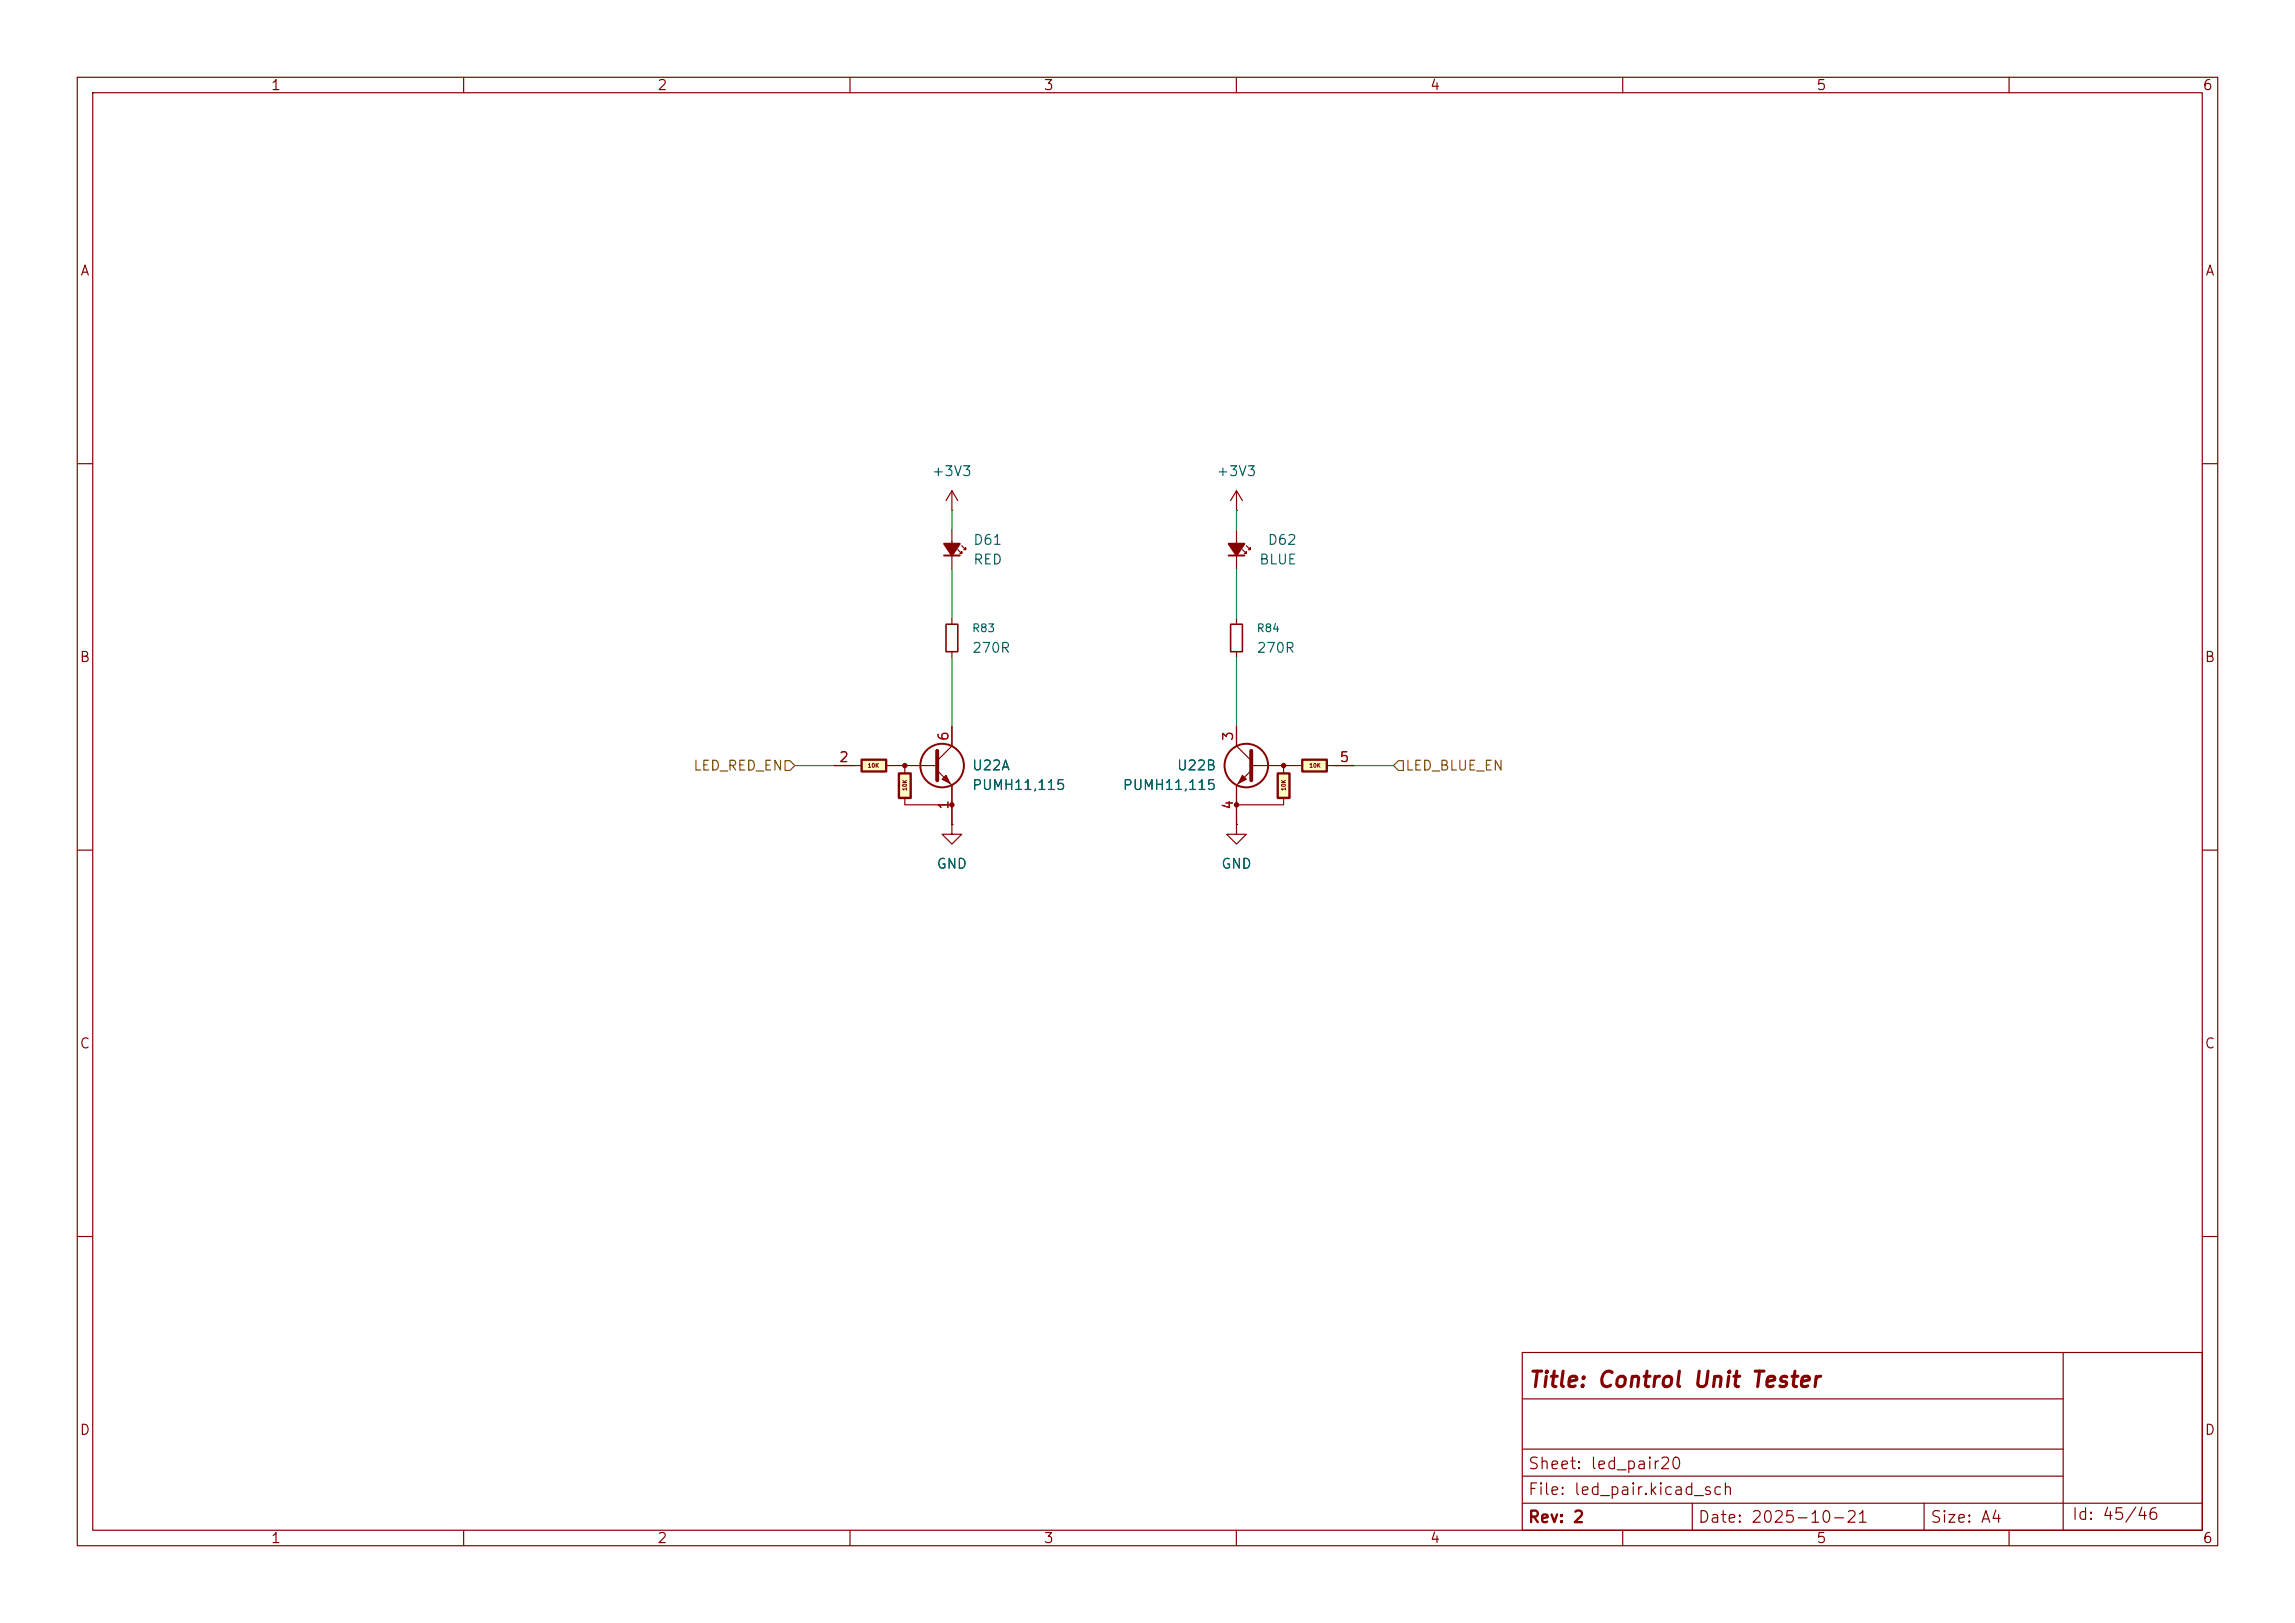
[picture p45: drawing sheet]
<svg xmlns="http://www.w3.org/2000/svg" width="297mm" height="210mm" viewBox="0 0 297 210" stroke-linecap="round" stroke-linejoin="round" font-family="sans-serif">
<defs><g id="words">
<text font-size="2" fill="#840000" x="197.7" y="180">Title: Control Unit Tester</text>
<g font-size="1.5" fill="#840000">
<text x="197.6" y="190.5">Sheet: led_pair20</text>
<text x="197.6" y="193.8">File: led_pair.kicad_sch</text>
<text x="197.6" y="197.4">Rev: 2</text>
<text x="219.6" y="197.4">Date: 2025-10-21</text>
<text x="249.7" y="197.4">Size: A4</text>
<text x="268" y="197">Id: 45/46</text>
</g>
<g font-size="1.3" fill="#840000">
<text x="35" y="12">1</text>
<text x="85" y="12">2</text>
<text x="135" y="12">3</text>
<text x="185" y="12">4</text>
<text x="235" y="12">5</text>
<text x="285" y="12">6</text>
<text x="10.3" y="36">A</text>
<text x="285.3" y="36">A</text>
<text x="10.2" y="86">B</text>
<text x="285.2" y="86">B</text>
<text x="10.2" y="136">C</text>
<text x="285.2" y="136">C</text>
<text x="10.2" y="186">D</text>
<text x="285.2" y="186">D</text>
<text x="35" y="200">1</text>
<text x="85" y="200">2</text>
<text x="135" y="200">3</text>
<text x="185" y="200">4</text>
<text x="235" y="200">5</text>
<text x="285" y="200">6</text>
</g>
<g font-size="1.3" fill="#006464">
<text x="120.5" y="61.9">+3V3</text>
<text x="157.4" y="61.9">+3V3</text>
<text x="125.9" y="70.8">D61</text>
<text x="164" y="70.8">D62</text>
<text x="125.9" y="73.4">RED</text>
<text x="162.9" y="73.4">BLUE</text>
<text x="125.7" y="84.8">270R</text>
<text x="162.5" y="84.8">270R</text>
<text x="125.7" y="100">U22A</text>
<text x="152.2" y="100">U22B</text>
<text x="125.7" y="102.5">PUMH11,115</text>
<text x="145.2" y="102.5">PUMH11,115</text>
<text x="121.1" y="112.7">GND</text>
<text x="158" y="112.7">GND</text>
</g>
<g font-size="1.3" fill="#a90000">
<text x="123.1" y="96" transform="rotate(-90 123.1 96)">6</text>
<text x="159.9" y="96" transform="rotate(-90 159.9 96)">3</text>
<text x="108.5" y="98.9">2</text>
<text x="173.3" y="98.9">5</text>
<text x="123.1" y="104.9" transform="rotate(-90 123.1 104.9)">1</text>
<text x="159.9" y="104.9" transform="rotate(-90 159.9 104.9)">4</text>
</g>
<g font-size="1.3" fill="#725600">
<text x="89.6" y="100">LED_RED_EN</text>
<text x="181.8" y="100">LED_BLUE_EN</text>
</g>
<g font-size="1" fill="#006464">
<text x="125.7" y="82">R83</text>
<text x="162.5" y="82">R84</text>
</g>
<g font-size=".5" fill="#840000">
<text x="112.2" y="99.4">10K</text>
<text x="169.4" y="99.4">10K</text>
<text x="117.5" y="102.4" transform="rotate(-90 117.5 102.4)">10K</text>
<text x="166.5" y="102.4" transform="rotate(-90 166.5 102.4)">10K</text>
</g>
</g></defs>
<g fill="none" stroke="#840000" stroke-width=".15">
<path d="M10 10h277v190h-277zM12 12h273v186h-273zM60 10v2M110 10v2M160 10v2M210 10v2M260 10v2M10 60h2M160 66h.1M160 63.5l-.7 1.3M160 63.5l.8 1.3M160 63.5v2.5"/>
<path d="M160 68.6v5.1M160.8 71.1l.5 .5v-.2v.2h-.3M161.3 70.6l.5 .5v-.2v.2h-.3M285 60h2M160 80v.8M160 84.3v.8M10 110h2M160 106.7v1.3h1.3l-1.3 1.2-1.3-1.2h1.3M160 106.7h.1M285 110h2M10 160h2M197 175h88v23h-88z"/>
<path d="M267 175v23M285 160h2M60 198v2M110 198v2M160 198v2M197 194.5h88M197 191h70M197 187.5h70M197 181h70M210 198v2M219 194.5v3.5M249 194.5v3.5"/>
<path d="M260 198v2"/>
</g>
<path d="M159.3 80.8h1.5v3.5h-1.5z" fill="none" stroke="#840000" stroke-width=".2"/>
<path d="M159 71.9h2" fill="none" stroke="#840000" stroke-width=".25"/>
<path d="M159 70.4h2l-1 1.5z" fill="#840000" stroke="#840000" stroke-width=".25"/>
<g fill="#ffffc2">
<path d="M168.5 98.3h3.2v1.5h-3.2z"/>
<path d="M165.4 100.1h1.5v3.2h-1.5z"/>
</g>
<g fill="#840000" stroke="#840000" stroke-width=".15">
<path d="M160.8 100.3l.5 .5-1 .5z"/>
<circle cx="166.1" cy="99.1" r=".27"/>
<circle cx="160" cy="104.1" r=".27"/>
</g>
<g fill="none" stroke="#840000" stroke-width=".15">
<path d="M123.2 66h.1M123.2 63.5l-.8 1.3M123.2 63.5l.8 1.3M123.2 63.5v2.5M123.2 68.6v5.1M124 71.1l.5 .5v-.2v.2h-.3M124.5 70.6l.5 .5v-.2v.2h-.3M123.2 80v.8M123.2 84.3v.8M160 94v2.5l1.9 1.9M161.9 99.7l-1.9 1.9v5.1M162.1 99.1h6.3"/>
<path d="M166.1 99.1v1M171.7 99.1h3.6M166.1 103.4v.7h-6.1"/>
</g>
<path d="M168.5 98.3h3.2v1.5h-3.2zM165.4 100.1h1.5v3.2h-1.5z" fill="none" stroke="#840000" stroke-width=".3"/>
<path d="M161.9 97.2v3.8" fill="none" stroke="#840000" stroke-width=".51"/>
<g fill="none" stroke="#840000" stroke-width=".25">
<path d="M122.2 71.9h2"/>
<circle cx="161.3" cy="99.1" r="2.82"/>
</g>
<path d="M122.4 80.8h1.6v3.5h-1.6z" fill="none" stroke="#840000" stroke-width=".2"/>
<path d="M122.2 70.4h2l-1 1.5z" fill="#840000" stroke="#840000" stroke-width=".25"/>
<g fill="#ffffc2">
<path d="M111.5 98.3h3.2v1.5h-3.2z"/>
<path d="M116.3 100.1h1.6v3.2h-1.6z"/>
</g>
<g fill="#840000" stroke="#840000" stroke-width=".15">
<path d="M121.9 100.8l.5-.5 .5 1z"/>
<circle cx="117.1" cy="99.1" r=".27"/>
<circle cx="123.2" cy="104.1" r=".27"/>
</g>
<path d="M107.9 99.1h3.6M114.8 99.1h6.4M117.1 99.1v1M121.3 99.7l1.9 1.9v5.1M123.2 94v2.5l-1.9 1.9M160 94v2.5M172.7 99.1h2.6M117.1 103.4v.7h6.1M123.2 106.7v1.3h1.3l-1.3 1.2-1.3-1.2h1.3M123.2 106.7h.1M160 106.7h.1M160 101.6v5.1" fill="none" stroke="#840000" stroke-width=".15"/>
<path d="M111.5 98.3h3.2v1.5h-3.2zM116.3 100.1h1.6v3.2h-1.6z" fill="none" stroke="#840000" stroke-width=".3"/>
<path d="M121.3 97.2v3.8" fill="none" stroke="#840000" stroke-width=".51"/>
<circle cx="121.9" cy="99.1" r="2.82" fill="none" stroke="#840000" stroke-width=".25"/>
<path d="M101.6 98.4h.6l.7 .7-.7 .6h-.6zM181 98.4h.6v1.3h-.6l-.7-.6z" fill="none" stroke="#725600" stroke-width=".15"/>
<path d="M123.2 66v2.6M123.2 73.7v6.3M160 66v2.6M160 73.7v6.3M102.9 99.1h5M123.2 85.1v8.9M160 85.1v8.9M175.3 99.1h5" fill="none" stroke="#009600" stroke-width=".15"/>
<use href="#words"/>
</svg>
